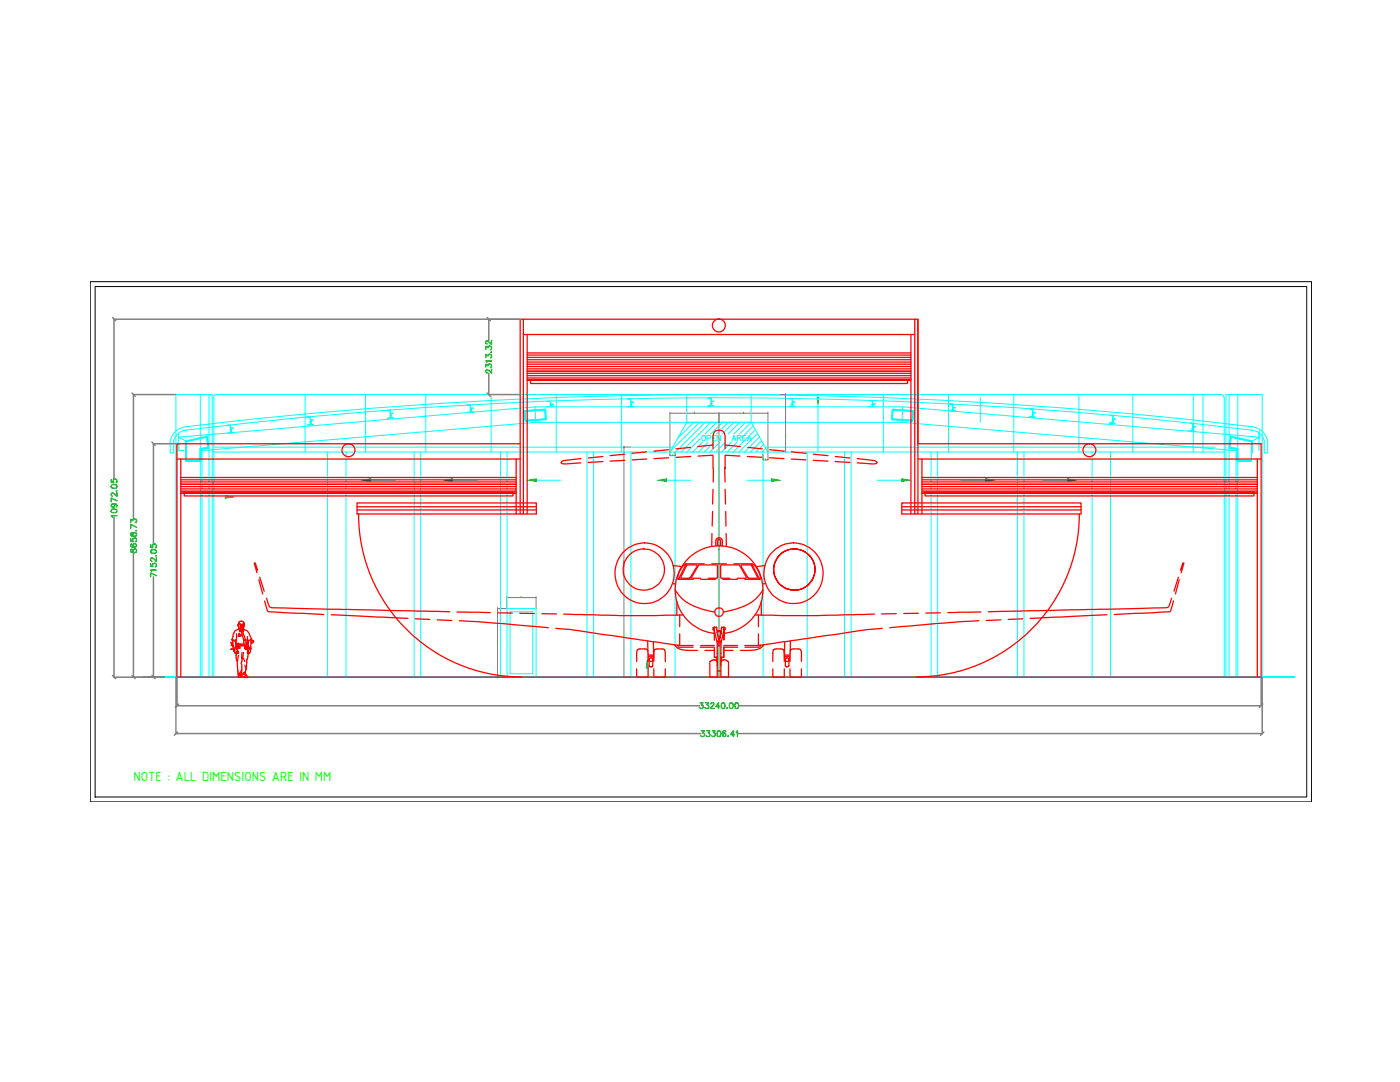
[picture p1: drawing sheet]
<svg xmlns="http://www.w3.org/2000/svg" width="279mm" height="216mm" viewBox="0 0 279 216" stroke-linecap="round" stroke-linejoin="round" font-family="sans-serif">
<defs><g id="words">
<text font-size="2.8" fill="#0f0" x="26.6" y="155.8">NOTE : ALL DIMENSIONS ARE IN MM</text>
</g></defs>
<!-- layer: WALL -->
<g fill="none" stroke="#0ff" stroke-width=".2">
<path d="M40 78.7v56.4M41.7 78.7v56.4M42.7 79.4v55.7M43.2 78.7a.66 .66 0 0 0-.6 .6M43.2 78.7h200.6M60.9 78.7v11.5M73 78.7v11.5M85 78.7v11.5M98 78.7v11.5M111 78.7v11.5M124.1 78.7v11.5M137 78.7v5.6l-3.3 5.9h-91.4"/>
<path d="M149.9 78.7v5.6l3.4 5.9h91M163.3 78.7v11.5M176.3 78.7v11.5M189.3 78.7v11.5M195.6 79.4v4.9M202.3 78.7v11.5M215.3 78.7v11.5M226.1 78.7v11.5M238.1 78.7v11.5M240.1 78.7v11.5M243.7 78.7a.66 .66 0 0 1 .6 .6M244.3 79.4v55.7"/>
<path d="M245.3 78.7v56.4M247 78.7v56.4M35.7 87.6v2.3M37 85.2a887.1 887.1 0 0 1 213 0M37.1 85.8a877.6 877.6 0 0 1 212.8 0M37.1 85.1a3.6 3.6 0 0 0-3.1 2.9v2.4h.6v-2.4a3 3 0 0 1 2.6-2.2M37.2 88.1l4-.9 .3 2.1-1.6 .2v2.4h-2.7zM40.3 89.5v45.6M42.9 89.2h91.3M46 85.9v.1M46 85.4h.5l-.3 .1v.7l.4 .1-1.1 .2 .5-.3-.1-1.3h-.6l.6-.1 .3 1.6M46.2 85.9h.1"/>
<path d="M61.9 84.3h.1M62 83.8h.5l-.4 .2v.6l.4 .1-1.1 .1 .5-.1v-1.3l-.6-.2h.6l.2 1.6M62.1 84.3h.1M65.4 90.2v44.9M77.9 82.9v.1M77.9 82.9h.1M77.9 83h.1M77.9 82.5l.5-.1-.4 .3 .1 .6 .4 .1-1.1 .1 .4-.1 .1-.2-.1-1.2-.6-.1 .7-.1 .1 1.6M78 82.9l.1 .1M93.8 81.9h.1M93.9 81.8l-.1 .1M93.9 81.4h.5l-.4 .1v.6l.5 .2h-1.2l.5-.1v-1.2v-.1l-.6-.1h.7l.1 1.5"/>
<path d="M94 81.8h.1M104.8 82.1l3.9-.3 .2 1.8-4 .2zM106.8 81.2h73.3M106.8 81.2l-71.1 6 1.3 .8M106.8 81.2l.1 3.1M106.9 84.3h73.1M106.9 84.3l-66.4 5.6-.4-.3M109.9 80.7h.1M109.9 80.7l.5-.1-.4 .2v.2l.5 .1-1.2 .1 .6-.2-.1-.8-.5-.2h.6l.1 1.2M110 80.7h.1M125.3 81.2l.6-.2v-1.2l-.6-.2h.6l.1 1.6M125.9 80.7h.1"/>
<path d="M126 80.2h.4l-.4 .2v.6l.5 .2M126 80.7h.1M141.8 80.5h.1M142 80h.5l-.5 .2 .1 .7 .4 .1h-1.2l.6-.2-.1-1.3-.5-.1h.7v1.6M142 80.5h.1M142.1 80.5h.1M152.8 89.2h89.7M158 80.6v.1M158.1 80.2h.5l-.4 .1 .1 .7 .3 .1h-1.1l.5-.1 .1-1.3-.1-.1-.5-.1h.7l-.1 1.6M158.2 80.6v.1M174 80.7h.1M174.2 80.5l.4 .1-.3 .1-.1 .3 .4 .2-1.1-.1h.5l.1-1-.6-.2h.7l-.1 1.3"/>
<path d="M174.2 80.7h.1M178.2 81.8l3.9 .3-.1 1.7-3.9-.2zM180 84.3l66.4 5.6 .6-.4M180.1 81.2l71.2 6M180.1 81.2l-.1 3.1M190 81.8l.1-1.1-.6-.1h.7l-.1 1.4M190 81.7v.1M190.2 81.3h.4l-.3 .1-.1 .4 .4 .2h-1.1l.4-.1 .1-.1M190.2 81.8h.1M190.2 81.7h.1M190.3 81.7v.1M206.1 82.7h.1"/>
<path d="M206.2 82.2l.4 .1-.4 .2v.5l.4 .3-1.1-.1 .5-.2 .1-1.2-.6-.2h.7l-.1 1.6M206.2 82.7h.1M206.2 82.8h.1M206.3 82.7v.1M221.6 90.2v44.9M222 84v.1M222.1 83.6h.5l-.4 .2-.1 .5 .4 .3-1.1-.2h.5l.2-1.3-.6-.3 .7 .1-.1 1.6M222.2 84v.1M237.9 85.6h.1M238.1 85.1l.5 .1h-.4l-.1 .7 .4 .2-1.2-.1 .6-.2 .2-1.1-.6-.3 .6 .1-.1 1.6M238.1 85.6h.1M246.7 89.5v45.6"/>
<path d="M247 89.9v-.4l-1.6-.2 .3-2.1 4 .9v3.8h-2.7M249.8 85.1a3.6 3.6 0 0 1 3.2 2.9v2.4h-.7v-2.4a2.9 2.9 0 0 0-2.6-2.2M251.3 87.2v2.7M251.3 87.2l-1.6 .9M35.1 135.1v-56.4h7.2v56.4M101.1 121.4h5.9v13.7M101.8 122.1h4.5v12.3h-4.5zM244.7 135.1v-56.4h7.2v56.4"/>
</g>
<path d="M28.6 135.2h229.8v-.2zM28.6 135h229.8l-229.8 .2z" fill="#0ff" stroke="#0ff" stroke-width=".2"/>
<!-- layer: 0 -->
<g fill="none" stroke="#0ff" stroke-width=".2">
<path d="M35.7 89.9h.9M69.1 90.2v44.9M82.6 90.2v44.9M84 90.2v44.9M99.9 90.2v44.9M101.2 90.2v44.9M117.2 90.2v44.9M118.5 90.2v44.9M125.9 90.2v44.9M133.7 90.2h19.6M134.7 90.2v44.9M143.5 90.2v44.9"/>
<path d="M152.3 90.2v44.9M161.1 90.2v44.9M168.5 90.2v44.9M169.9 90.2v44.9M185.8 90.2v44.9M187.1 90.2v44.9M203 90.2v44.9M204.4 90.2v44.9M217.9 90.2v44.9"/>
</g>
<!-- layer: TEXT -->
<g fill="#00b800" stroke="#00b800" stroke-width=".2">
<path d="M129.2 131.9l.2 1.4h-.4z"/>
<path d="M131.5 95.8l1.5-.3v.6z"/>
<path d="M88.8 95.8l1.5-.3v.6z"/>
<path d="M72.4 95.8l1.6-.3v.6z"/>
<path d="M45 98.9l1.5 .3-1.5 .2z"/>
<path d="M105.5 95.8l1.5-.3v.6z"/>
<path d="M154 95.5l1.5 .3-1.5 .3z"/>
<path d="M196.7 95.5l1.5 .3-1.5 .3z"/>
<path d="M213 95.5l1.6 .3-1.6 .3z"/>
<path d="M180 95.5l1.5 .3-1.5 .3z"/>
</g>
<g fill="none" stroke="#0ff" stroke-width=".2">
<path d="M35.7 86.4v1.2M72.4 95.8h6.5M88.8 95.8h6.4M105.5 95.8h6.4M131.5 95.8h6.4M140.1 87l.2-.1a.49 .49 0 0 1 .5 .6 .49 .49 0 0 1-.6 .4l-.1-.4zM141.1 87.4h.6l.1-.4-.7-.1v1.1M142.2 87.4h.4M142.8 86.9h-.6v1.1h.6M143.8 86.9v1.1l-.7-1.1v1.1M146.1 88l.4-1.1 .4 1.1M146.2 87.6h.5"/>
<path d="M147.2 87.4l.6-.1v-.3l-.6-.1v1.1M147.5 87.4l.4 .6M148.2 87.4h.4M148.9 86.9h-.7v1.1h.7M149.1 95.8h6.4M149.2 88l.4-1.1 .4 1.1M149.3 87.6h.5M175.1 95.8h6.4M191.8 95.8h6.4M208.1 95.8h6.5M251.3 86.4v.8M251.3 86v1.6"/>
</g>
<!-- layer: DIM -->
<path d="M163.1 79.4h.3l-.1 1.1z" fill="#00b800" stroke="#00b800" stroke-width=".2"/>
<path d="M155.7 78.7h1.1v5.6M143.5 82.5h-9.8v8.4h1v-.7M143.5 82.5h9.8v9.3h-1v-1.2M143.5 82.5v1.8M156.7 84.3h.1M156.8 84.3l-.1 5.9M107 121.4v-2.2h-5.9v2.2h-1.8v13.7h1.8" fill="none" stroke="#808080" stroke-width=".2"/>
<!-- layer: 0 -->
<g fill="none" stroke="#808080" stroke-width=".2">
<path d="M156.8 78.7h.1M124.5 89.2h.1M133.7 90.9h.1M133.7 82.5h.1M134.7 90.9h.1M143.5 82.5h.1M143.5 84.3h.1M152.3 91.8h.1M153.3 91.8h.1M153.3 82.5h.1M156.8 90.2h.1M156.8 84.3h.1"/>
<path d="M101.1 119.2h.1M107 119.2h.1M99.3 121.4h.1M99.3 135.1h.1M124.5 135.1h.1M143.5 135.1h.1"/>
</g>
<!-- layer: DIM -->
<path d="M134.2 90.9h.1M138.6 82.5h.1M148.4 82.5h.1M152.8 91.8h.1M156.8 87.2h.1M156.8 81.5h.1M104 119.2h.1M99.3 128.3h.1" fill="none" stroke="#00b800" stroke-width=".2"/>
<!-- layer: hatch -->
<g fill="none" stroke="#0ff" stroke-width=".2">
<path d="M37 89.9h.1M37.1 87.9l-.1 .2M37.2 88.2l-.2 .2M37.2 88.3l-.2 .2M37.2 88.5l-.2 .1M37.2 88.5l-.2 .3M37.2 88.7l-.2 .2M37.2 88.8l-.2 .2M37.2 88.9l-.2 .2M37.2 89l-.2 .2M37.2 89.1l-.2 .3M37.2 89.3l-.2 .1"/>
<path d="M37.2 89.4l-.2 .2M37.2 89.5l-.2 .2M37.2 89.6l-.2 .2M37.2 89.7l-.2 .2M37.2 89.8l-.2 .2M37.2 89.9l-.2 .3M37.2 90.1l-.2 .1M37.2 90.2l-.2 .2M37.2 90.3l-.2 .2M37.2 90.4l-.2 .2M37.2 90.5l-.2 .2M37.2 90.6l-.2 .2"/>
<path d="M37.2 90.7l-.2 .3M37.2 90.9l-.2 .1M37.2 91l-.2 .2M37.2 91.1l-.2 .2M37.2 91.2l-.2 .2M37.2 91.3l-.2 .2M37.2 91.4l-.2 .2M37.2 91.6l-.2 .2M37.2 91.7l-.2 .1M37.2 91.8l-.2 .2M37.2 91.9l-.2 .2M37.3 87.9l-.3 .3"/>
<path d="M37.3 91.9l-.2 .2M37.4 87.9l-.4 .4M37.4 91.9l-.2 .2M37.5 91.9l-.1 .2M37.6 87.8l-.3 .3M37.6 91.9l-.2 .2M37.7 87.8l-.2 .2M37.8 91.9l-.2 .2M37.9 87.8l-.3 .2M37.9 91.9l-.2 .2M38 91.9l-.2 .2M38 87.7l-.2 .3"/>
<path d="M38.1 91.9l-.2 .2M38.2 87.7l-.3 .3M38.2 91.9l-.2 .2M38.3 87.7l-.2 .2M38.3 91.9l-.1 .2M38.5 87.7l-.3 .2M38.5 91.9l-.3 .2M38.6 91.9l-.2 .2M38.6 87.6l-.2 .3M38.7 91.9l-.2 .2M38.7 87.6l-.2 .2M38.8 91.9l-.2 .2"/>
<path d="M38.9 87.5l-.2 .3M38.9 91.9l-.2 .2M39 87.5l-.2 .3M39 91.9l-.2 .2M39.1 91.9l-.1 .2M39.2 87.5l-.2 .2M39.3 91.9l-.3 .2M39.3 87.4l-.2 .3M39.4 91.9l-.2 .2M39.5 87.4l-.3 .3M39.5 91.9l-.2 .2M39.6 91.9l-.2 .2"/>
<path d="M39.6 87.4l-.2 .3M39.7 91.9l-.2 .2M39.8 87.4l-.3 .2M39.8 91.9l-.2 .2M39.9 87.3l-.2 .3M40 89.5h-.1M40.1 87.3l-.3 .3M40.1 89.5l-.2 .1M40.1 89.9h.1M40.1 89.8l-.2 .2M40.1 89.9l-.2 .2M40.1 90l-.2 .2"/>
<path d="M40.1 90.1l-.2 .2M40.1 90.2l-.2 .2M40.1 90.4l-.2 .1M40.1 90.5l-.2 .2M40.1 90.6l-.2 .2M40.1 90.7l-.2 .2M40.1 90.8l-.2 .2M40.1 90.9l-.2 .2M40.1 91l-.2 .2M40.1 91.2l-.2 .1M40.1 91.3l-.2 .2M40.1 91.4l-.2 .2"/>
<path d="M40.1 91.5l-.2 .2M40.1 91.6l-.2 .2M40.1 91.7l-.3 .4M40.1 91.8l-.3 .3M40.1 92l-.1 .1M40.1 92.1h.1M40.2 87.3l-.2 .2M40.2 89.4l-.3 .3M40.4 87.2l-.3 .3M40.4 89.4l-.5 .5M40.5 89.4l-.2 .2M40.5 87.2l-.2 .2"/>
<path d="M40.6 89.4l-.2 .2M40.7 87.2l-.3 .2M40.7 89.4l-.2 .2M40.8 87.2l-.2 .2M40.9 89.4l-.2 .2M41 87.1l-.3 .3M41 89.4l-.2 .2M41.1 87.1l-.2 .2M41.1 89.4l-.2 .2M41.2 87.1l-.2 .2M41.2 89.3l-.2 .3M41.4 87l-.3 .3"/>
<path d="M41.4 87.1l-.2 .2M41.4 87.2l-.2 .2M41.4 87.3l-.2 .2M41.4 89.3l-.2 .2M41.5 87.4l-.3 .2M41.5 87.5l-.2 .2M41.5 87.6l-.2 .2M41.5 87.7l-.2 .2M41.5 87.8l-.2 .2M41.5 87.9l-.2 .2M41.5 88l-.1 .2M41.5 88.1l-.1 .2"/>
<path d="M41.5 88.3l-.1 .1M41.6 88.3l-.2 .2M41.6 88.4l-.2 .2M41.6 88.5l-.2 .2M41.6 88.6l-.1 .2M41.6 88.7l-.1 .2M41.6 88.8l-.1 .2M41.7 88.9l-.2 .2M41.7 89.1l-.2 .1M41.7 89.1l-.4 .4M41.7 89.2l-.3 .3M41.7 89.4l-.1 .1"/>
<path d="M41.7 89.4v.1M104.7 81.9l-.1 .1M104.8 81.9l-.2 .2M104.8 82.1l-.2 .2M104.8 82.2l-.2 .2M104.8 82.3l-.2 .2M104.8 82.5l-.1 .1M104.8 82.6l-.1 .1M104.8 82.7l-.1 .1M104.8 82.8l-.1 .2M104.9 82.9l-.2 .1M104.9 83l-.2 .2"/>
<path d="M104.9 83.1l-.2 .2M104.9 83.2l-.2 .2M104.9 83.3l-.2 .2M104.9 83.4l-.2 .2M104.9 81.9l-.3 .3M104.9 83.5l-.2 .2M104.9 83.6l-.2 .2M104.9 83.8l-.2 .1M104.9 83.8l-.2 .2M105 81.9l-.2 .2M105 83.8l-.2 .3M105.2 81.9l-.2 .2"/>
<path d="M105.2 83.8l-.2 .3M105.3 81.9l-.2 .2M105.3 83.8l-.2 .3M105.4 81.9l-.2 .2M105.4 83.8l-.2 .2M105.6 81.9l-.3 .2M105.6 83.8l-.3 .2M105.7 81.8l-.2 .2M105.7 83.8l-.2 .2M105.8 83.8l-.2 .2M105.8 81.8l-.2 .2M105.9 83.8l-.2 .2"/>
<path d="M105.9 81.8l-.2 .2M106 83.8l-.2 .2M106.1 81.8l-.3 .2M106.1 83.8l-.2 .2M106.3 81.8l-.3 .2M106.3 83.8l-.2 .2M106.4 81.8l-.2 .2M106.4 83.8l-.2 .2M106.5 81.8l-.2 .2M106.5 83.8l-.2 .2M106.7 81.8l-.3 .2M106.7 83.7l-.3 .2"/>
<path d="M106.8 81.8l-.2 .2M106.8 83.7l-.2 .2M106.9 81.7l-.2 .2M106.9 83.7l-.2 .2M107 81.7l-.2 .2M107 83.7l-.2 .2M107.2 81.7l-.3 .2M107.2 83.7l-.3 .2M107.2 83.7l-.1 .2M107.3 81.7l-.2 .2M107.4 83.7l-.2 .2M107.4 81.7l-.2 .2"/>
<path d="M107.5 83.7l-.2 .2M107.5 81.7l-.2 .2M107.6 83.7l-.2 .2M107.7 81.7l-.2 .2M107.8 83.7l-.3 .2M107.8 81.7l-.2 .2M107.9 81.7l-.2 .2M107.9 83.6l-.2 .2M108 81.7l-.2 .2M108 83.6l-.2 .2M108.1 81.6l-.2 .3M108.1 83.6l-.2 .2"/>
<path d="M108.3 81.6l-.3 .3M108.3 83.6l-.3 .2M108.4 81.6l-.2 .3M108.4 83.6l-.2 .2M108.5 81.6l-.2 .3M108.5 83.6l-.2 .2M108.6 81.6l-.2 .3M108.6 83.6l-.2 .2M108.8 81.6l-.2 .2M108.8 83.6l-.2 .2M108.9 81.6l-.2 .2M108.9 81.7l-.2 .2"/>
<path d="M108.9 81.8l-.2 .2M108.9 81.9l-.1 .2M108.9 82l-.1 .2M108.9 82.1l-.1 .2M108.9 82.2l-.1 .2M109 82.3l-.2 .2M109 82.5l-.2 .1M109 82.6l-.2 .1M109 82.7l-.2 .1M109 82.8l-.2 .2M109 82.9l-.2 .1M109 83l-.2 .2"/>
<path d="M109 83.1l-.2 .2M109 83.2l-.1 .2M109 83.3l-.1 .2M109 83.4l-.4 .4M109.1 83.5l-.3 .3M109.1 83.6l-.2 .2M109.1 83.7l-.1 .1M137.3 84.3l-.5 .4M138.4 84.3l-3.1 3.1M139.6 84.3l-5.8 5.7M139.8 87.5l-2.7 2.7M140.2 88.2l-2 2"/>
<path d="M140.7 84.3l-5.9 5.9M141.4 88.2l-2 2M141.9 84.3l-6 5.9M142.5 88.2l-1.9 2M143 84.3l-2.3 2.3M143.7 88.2l-2 2M144.2 84.3l-2.4 2.3M144.8 88.2l-2 2M145.3 84.3l-2.3 2.3M146 88.2l-2 2M146.5 84.3l-2.4 2.3M147.1 88.2l-1.9 2"/>
<path d="M147.6 84.3l-2.3 2.3M148.8 84.3l-2.4 2.3M149.9 84.3l-2.3 2.3M150.3 85l-2.2 2.3M150.8 85.8l-4.5 4.4M151.2 86.5l-3.7 3.7M151.6 87.2l-3 3M152 88l-2.3 2.2M152.4 88.7l-1.5 1.5M152.8 89.4l-.7 .8M153.3 90.2h-.1M177.9 83.7v.1"/>
<path d="M177.9 83.6l.1 .2M177.9 83.5l.3 .3M177.9 83.4l.4 .4M177.9 83.3l.2 .2M177.9 83.2l.2 .2M177.9 83.1l.2 .2M177.9 83l.2 .2M177.9 82.9l.2 .1M177.9 82.8l.3 .2M177.9 82.7l.3 .1M178 82.6l.2 .1M178 82.5l.2 .1"/>
<path d="M178 82.3l.2 .2M178 82.2l.2 .2M178 82.1l.2 .2M178 82l.2 .2M178 81.9l.2 .2M178 81.8l.2 .2M178 81.7l.2 .2M178.1 81.6l.2 .2M178.2 83.6l.2 .2M178.2 81.6l.2 .2M178.3 83.6l.2 .2M178.3 81.6l.2 .3"/>
<path d="M178.4 83.6l.3 .2M178.4 81.6l.3 .3M178.5 81.6l.2 .3M178.6 83.6l.2 .2M178.7 81.6l.2 .3M178.7 83.6l.2 .2M178.8 81.6l.2 .3M178.8 83.6l.2 .2M178.9 81.7l.2 .2M179 83.6l.2 .2M179 83.6l.3 .2M179 81.7l.3 .2"/>
<path d="M179.2 83.7l.2 .2M179.2 81.7l.2 .2M179.3 83.7l.2 .2M179.3 81.7l.2 .2M179.4 83.7l.2 .2M179.4 81.7l.2 .2M179.5 83.7l.3 .2M179.5 81.7l.3 .2M179.7 83.7l.2 .2M179.7 81.7l.2 .2M179.8 83.7l.2 .2M179.8 81.7l.2 .2"/>
<path d="M179.9 81.7l.2 .2M179.9 83.7l.2 .2M180.1 81.7l.1 .2M180.1 83.7l.2 .2M180.1 81.8l.3 .2M180.2 83.7l.2 .2M180.3 81.8l.2 .2M180.3 83.7l.2 .2M180.4 81.8l.2 .2M180.4 83.8l.3 .2M180.5 81.8l.2 .2M180.6 83.8l.1 .2"/>
<path d="M180.7 83.8l.2 .2M180.7 81.8l.2 .2M180.8 83.8l.2 .2M180.8 81.8l.2 .2M180.9 83.8l.2 .2M180.9 81.8l.2 .2M181 83.8l.2 .2M181 81.8l.2 .2M181.2 83.8l.2 .2M181.2 81.8l.2 .2M181.3 83.8l.2 .2M181.3 81.8l.2 .2"/>
<path d="M181.4 83.8l.2 .2M181.4 81.9l.2 .2M181.5 83.8l.3 .2M181.5 81.9l.3 .2M181.6 81.9l.2 .2M181.7 83.8l.2 .3M181.8 81.9l.2 .2M181.8 83.8l.2 .3M181.9 81.9l.2 .2M181.9 83.8l.2 .3M182 83.8l.2 .2M182 81.9l.3 .3"/>
<path d="M182 83.8l.2 .1M182 83.6l.2 .2M182 83.5l.2 .2M182 83.4l.2 .2M182 83.3l.3 .2M182 83.2l.3 .2M182.1 83.1l.2 .2M182.1 83l.2 .2M182.1 82.9l.2 .1M182.1 82.8l.2 .2M182.1 82.7l.2 .1M182.1 82.6l.2 .1"/>
<path d="M182.1 82.5l.2 .1M182.1 82.3l.2 .2M182.1 82.2l.2 .2M182.1 82.1l.2 .2M182.1 81.9l.2 .2M182.3 81.9v.1M245.5 89.1l-.2 .2M245.5 89.2l-.3 .2M245.5 89.3l-.2 .2M245.5 88.7l-.2 .2M245.5 88.8l-.2 .3M245.5 88.9l-.2 .3"/>
<path d="M245.5 87h.1M245.5 88.4l-.2 .2M245.5 88.5l-.2 .3M245.6 88.1l-.2 .3M245.6 88.3l-.3 .2M245.6 89.3l-.2 .2M245.6 87.9l-.2 .2M245.6 88l-.2 .2M245.7 87l-.2 .2M245.7 87.6l-.2 .2M245.7 87.7l-.3 .3M245.7 89.3l-.2 .2"/>
<path d="M245.7 87.3l-.2 .3M245.7 87.4l-.2 .3M245.8 87.1l-.3 .2M245.8 89.4l-.2 .1M245.8 87.1l-.3 .3M245.9 89.4l-.2 .1M245.9 87.1l-.1 .2M246 89.4l-.2 .1M246.1 87.1l-.2 .2M246.1 89.4l-.2 .2M246.1 87.2l-.1 .1M246.2 89.4l-.2 .2"/>
<path d="M246.2 87.2l-.1 .1M246.3 87.2l-.2 .2M246.3 89.4l-.2 .2M246.4 89.4l-.2 .2M246.4 87.2l-.1 .2M246.5 89.4l-.2 .2M246.5 87.2l-.1 .2M246.6 87.2l-.2 .2M246.6 89.4l-.2 .2M246.7 87.3l-.2 .1M246.7 89.4l-.2 .2M246.8 87.3l-.2 .1"/>
<path d="M246.8 89.5l-.2 .1M246.9 87.3l-.2 .1M246.9 89.5l-.2 .1M247 87.3l-.2 .2M247 89.5l-.2 .2M247 89.6l-.2 .2M247 89.7l-.2 .2M247 89.8l-.2 .2M247 89.9l-.2 .3M247 90.1l-.2 .1M247 90.2l-.2 .2M247 90.3l-.2 .2"/>
<path d="M247 90.4l-.2 .2M247 90.5l-.2 .2M247 90.6l-.2 .2M247 90.7l-.2 .3M247 90.9l-.2 .1M247 91l-.2 .2M247 91.1l-.2 .2M247 91.2l-.2 .2M247 91.3l-.2 .2M247 91.4l-.2 .2M247 91.6l-.2 .2M247 91.7l-.2 .1"/>
<path d="M247 91.8l-.2 .2M247 91.9l-.2 .2M247.1 87.4l-.2 .1M247.1 91.9l-.2 .2M247.2 87.4l-.2 .1M247.2 91.9l-.2 .2M247.3 87.4l-.2 .1M247.4 87.4l-.2 .2M247.4 91.9l-.2 .2M247.5 87.4l-.2 .2M247.5 91.9l-.2 .2M247.5 87.4l-.1 .2"/>
<path d="M247.6 91.9l-.2 .2M247.7 87.4l-.2 .2M247.7 91.9l-.2 .2M247.7 87.5l-.1 .2M247.8 91.9l-.2 .2M247.8 87.5l-.1 .2M247.9 87.5l-.1 .2M247.9 91.9l-.2 .2M248 87.5l-.1 .2M248 91.9l-.2 .2M248.1 87.6l-.1 .1M248.2 91.9l-.2 .2"/>
<path d="M248.2 87.6l-.2 .1M248.3 91.9l-.2 .2M248.3 87.6l-.2 .2M248.4 91.9l-.2 .2M248.4 87.6l-.1 .2M248.5 87.7l-.2 .1M248.5 91.9l-.2 .2M248.6 87.7l-.2 .1M248.6 91.9l-.2 .2M248.7 87.7l-.2 .2M248.7 91.9l-.1 .2M248.8 87.7l-.2 .2"/>
<path d="M248.8 91.9l-.2 .2M248.9 87.7l-.2 .2M249 87.7l-.2 .2M249 91.9l-.2 .2M249.1 87.8l-.2 .2M249.1 91.9l-.2 .2M249.2 87.8l-.2 .2M249.2 91.9l-.2 .2M249.3 87.8l-.2 .2M249.3 91.9l-.2 .2M249.4 87.8l-.2 .2M249.4 87.9l-.1 .1"/>
<path d="M249.4 91.9l-.2 .2M249.5 87.9l-.1 .1M249.5 91.9l-.1 .2M249.7 87.9l-.2 .1M249.7 91.9l-.3 .2M249.7 92.1h.1M249.7 92l-.1 .1M249.7 87.9l-.1 .2M249.8 87.9l-.1 .2M249.9 88l-.2 .1M250 89.8l-.3 .2M250 88.6l-.3 .2"/>
<path d="M250 88l-.3 .3M250 88.2l-.3 .2M250 88.3l-.3 .2M250 88.4l-.3 .2M250 88.5l-.3 .2M250 88.8l-.3 .1M250 88.8l-.3 .3M250 89l-.3 .2M250 89.1l-.3 .2M250 89.2l-.3 .2M250 89.3l-.3 .2M250 89.4l-.3 .2"/>
<path d="M250 89.6l-.3 .1M250 89.6l-.3 .3M250 89.9l-.3 .2M250 90l-.3 .2M250 90.1l-.3 .2M250 90.2l-.2 .2M250 90.4h-.1"/>
</g>
<!-- layer: WALL -->
<path d="M125.9 89.2h-1.4v45.9h1.4M143.5 84.3v50.8" fill="none" stroke="#808080" stroke-width=".2"/>
<path d="M124.5 112.2h.1M143.5 109.7h.1" fill="none" stroke="#00b800" stroke-width=".2"/>
<path d="M18 56.2h243.8v103.8h-243.8zM19 57.2h241.8v101.8h-241.8z" fill="none" stroke="#000" stroke-width=".2"/>
<g fill="none" stroke="#f00" stroke-width=".25">
<path d="M115.9 91.5l-3.4 .4a.43 .43 0 0 0-.5 .5l.9 .2 3-.2M120.3 91.1l-2.9 .3M120.3 92.1l-2.9 .2M124.7 90.6l-2.9 .3M124.7 91.8l-2.9 .2M129 90.2l-2.9 .3M129.1 91.6l-2.9 .2M133.4 89.7l-2.9 .3M133.4 91.3l-2.9 .2M137.8 89.3l-2.9 .3M137.9 91.1l-3 .2M142.3 89.5v-2.5a1.21 1.21 0 0 1 1.3-1.2 1.21 1.21 0 0 1 1.1 1.4v2.3"/>
<path d="M142.3 91v5.2M142.3 88.8l-3.1 .3M142.3 90.8l-3 .2M142.3 97.6l-.1 3M144.7 91v5.2M144.7 90.8l3 .2M144.7 88.8l3.1 .3M144.7 97.6l.1 3M149.2 91.1l2.9 .2M149.2 89.3l2.9 .3M153.6 91.3l2.9 .2M153.6 89.7l2.9 .3"/>
<path d="M157.9 91.6l2.9 .2M158 90.2l2.9 .3M162.3 91.8l2.9 .2M162.3 90.6l2.9 .3M166.7 92.1l2.9 .2M166.7 91.1l2.9 .3M171.1 91.5l3.4 .4a.42 .42 0 0 1 .5 .5l-.9 .2-3-.2M51.4 113.8l-.5-1.5h-.2l.6 2M51.7 115.7l.7 2.8M51.8 115.2l.9 2.8M52.8 119.9l.6 2 .3 .2 10.9 .5M53.2 119.4l.5 1.4 .2 .3 .3 .2 35.6 .8"/>
<path d="M124.3 110.3a6 6 0 0 1 8.6-.1 6 6 0 0 1-.2 8.6 5.9 5.9 0 0 1-7.4 .6 5.9 5.9 0 0 1-2.2-7l.5-1.1zM134.2 116.4l.6 .1M134.3 112.8l1.8 .3M134.8 117.7a8.4 8.4 0 0 0 5.8 4l2 .4M135.4 115.6a.48 .48 0 0 1 0-.8 3.1 3.1 0 0 1 1.6-2.3l-1.6 3.1h3M137 112.5h3.6M137.1 112.7h1.9l.1 .3-1.4 2.4-1.8-.1zM139.8 115.4l-1.8-.1 1.5-2.6 3.6 .1v2.5l-1.8 .1M139.8 115.6h3M142 112.5h3M142.1 106.5l-.1 2.5M142.2 102.1l-.1 2.9"/>
<path d="M142.9 109a1.34 1.34 0 0 1 .3-1.7 .68 .68 0 0 1 1 .6l-.1 1.1M143.3 108.9l-.1-.2v-.9l.5-.2a1.25 1.25 0 0 1 0 1.3M144.2 115.6h3M144.8 102.1l.1 2.9M144.9 106.5l.1 2.5M145.7 115.4l-1.8-.1v-2.5l3.6-.1 1.4 2.6-1.8 .1M146.4 112.5h3.6l1.6 3.1h-3M147.9 112.8l2-.1 1.3 2.5-.1 .1-1.8 .1zM150 112.5a3.8 3.8 0 0 1 1.7 3.1h-.1M152.2 117.7a8.3 8.3 0 0 1-5.8 4l-2 .4M152.7 112.8l-1.8 .3M152.8 116.4l-.6 .1"/>
<path d="M153.7 110.6a6 6 0 0 1 8.2-1.1 6 6 0 0 1 1.5 8.1 5.9 5.9 0 0 1-8.3 1.8 5.9 5.9 0 0 1-1.7-8.3zM233.8 119.4l-.4 1.4-.3 .3-.3 .2-35.6 .8M234.2 119.9l-.5 2-.3 .2-11 .5M235.2 115.2l-.9 2.8M235.3 115.7l-.7 2.8M235.6 113.8l.5-1.5h.2l-.6 2M46.2 127.6l.2 .2M46.3 128.8l.3 .6M46.5 128.5l-.2-.1 .2 .4M46.5 128.4l-.4-.2 .2 .6M46.5 128.9l.2 .3M46.5 128.9l.3 .9v.1"/>
<path d="M46.5 128.8l-.3-.1 .4 .2M46.6 129.5l.2 .1M46.7 129.9h.1M46.7 129.9l.1 .1M46.7 129.4l-.6 .2 .6-.1M46.8 129.9h.1M46.8 129.9v.3l.3 .2M47 127.9l.1 1.2M47 130.3v.1M47 127.9l.1 .5M47 130.4l.1 .1a1.92 1.92 0 0 0 .3 1.5M47 130.3h.1"/>
<path d="M47.1 129.1l.6 .1-.1 .2h-.2M47.1 127.8h.1M47.1 128.8l.5 .3-.2 .1M47.1 128.7l.9 .4-.4 .2M47.1 129.1l.1-.1-.1 .1M47.1 128.3l1.1 .3v.3M47.1 129.1h.1M47.1 129.3l.2-.1-.2-.1v.3M47.1 130.2l.3 .2 .1-.1-.1-.1M47.1 128.4l.1 .2M47.1 129.4l.4 .8M47.1 128.4l1.6 .1"/>
<path d="M47.1 127.7v.1M47.1 128.6l.4 .1M47.2 130.4h-.1M47.2 126.4v.8l-.2 .7-.6-.2 .1 1.2M47.2 129h.1M47.2 128.6l-.1 .1M47.3 130.1v-.2l.1 .2-.2-.1 .1 .2M47.3 129.4h.1M47.3 129.4h-.2M47.3 130.2h.1M47.3 130.1h.1M47.3 130.4h-.1"/>
<path d="M47.3 129.2h.3v.2h-.3zM47.4 130.1h-.1M47.4 130.1v.1M47.4 130.2v.1M47.4 130.2h.1M47.4 130.2l.2 .1M47.4 130.3h.1M47.4 129.4h-.3M47.4 130.1h.1M47.5 130.2h.1M47.5 130.2l.1 .1M47.5 129.2l.1 .1-.1 .1"/>
<path d="M47.5 124.6v.2M47.5 124.9l.1 .2M47.5 124.7v.2M47.5 130.3h.1M47.5 128.5v.2M47.6 130.3h.1M47.6 129.3v.1M47.6 128.7v.1M47.6 128.7l.7 .1M47.6 128.5v.2M47.6 124.6v.3M47.6 130.2h.1"/>
<path d="M47.6 129.3l.3 .1-.2-.1M47.6 126.9v.1M47.6 128.5h.1M47.6 124.5l.1 .1M47.6 124.6h.1M47.6 126.9h.1M47.6 125l.3 .5 .4 .2M47.7 125.5a1.48 1.48 0 0 0-1.2 1.5l-.2 .6 .1 .1M47.7 126.5v.1M47.7 129.4h.1M47.7 126.9h.1M47.7 126.6h.1"/>
<path d="M47.7 125.3l-.1 .2 .3 .6 .3-.4M47.7 124.2v.4M47.8 126.9h.1M47.8 126.6h.1M47.8 124l-.2 .5M47.9 126.9h-.1M47.9 126.6l-.1 .2-.1-.1M47.9 126.8v.1M47.9 124l.3-.1 .4 .2M47.9 126.8l.1 .1M47.9 126.9h.1M48 124.7h.1"/>
<path d="M48 124.6h.1M48 126.9h.1M48 126.8h.1M48 124.7h.1zM48 134.8l-.4 .1M48.1 125.1v.1M48.1 124.7h.1M48.1 125.1l.1 .1M48.1 126.8h.1M48.1 124.9l-.2 .1M48.1 126.7v.2M48.1 125.8h.2"/>
<path d="M48.1 125h.1M48.1 133.7l-.3 .7M48.1 134.5v.1a.35 .35 0 0 1-.1 .6 .35 .35 0 0 1-.5-.3l.1-.3M48.2 126l.4 1.7M48.2 125.2h.1M48.2 134.4l.1 .6h.4l.1 .2M48.2 125.2h.2l-.3 .1M48.2 125.8v.1M48.3 125.8l.3 .7a3 3 0 0 1 .4 2.4l-.3-.1v-.3M48.3 125.7v.1M48.3 134.5h.6M48.3 128.8h.1"/>
<path d="M48.3 128.6h.1M48.3 128.8h.6M48.3 128.6v.3M48.3 124.7l.1 .3h-.2M48.3 130.2l-.1 1.3M48.4 124.6l.1 .1M48.4 124.7h.2M48.4 124.7h.1M48.4 125h.2M48.4 125.1v.1M48.4 131.2l.5 .8M48.5 125.3a.29 .29 0 0 1-.2 .2 .29 .29 0 0 1-.3-.2"/>
<path d="M48.6 125.5l.1 .1-.2 .5-.2-.3M48.6 124.7h.1M48.6 125.5l-.3 .2M48.6 130.2l-.3 1.4a.92 .92 0 0 0 0 1.1l-.2 1.8-.6 .1-.2-2.2 .3-1.6M48.6 124.1l.1 .6M48.6 127.8l.3-.1zM48.7 127.8v.7M48.7 128.6h-.4M48.7 124.7l-.1 .8M48.7 125.6l.5 .2 .4 .4 .6 1.3-.7 .4-.1-.9M48.8 134.6l.2-.1 .1 .3M48.8 135.1l.5 .1"/>
<path d="M48.9 132.7l.2 .6-.1 .4M48.9 134.1l-.3 .1-.1 .2M48.9 129v.4l.2 .1 .2-.1v-.3l-.2-.1 .2 .1v.3l-.2 .1-.2-.1v-.3l.2-.1 .2 .1v.3l-.2 .1-.2-.2 .2-.3zM48.9 129.1l.3-.1v.4h-.2zM49.1 134.7l.4 .4-.2 .1M49.1 128.5h.1M49.2 128.5v.2M49.2 128.5h.1M49.2 134.8l-.3 .1M49.2 128.5l.1 .2M49.2 128.7h.1M49.3 127.6l.1 .2"/>
<path d="M49.3 129.2l-.3 .2M49.4 128.4l-.2 .1M49.4 128.6l-.3 .2M49.4 128.4v.2M49.5 128.3l-.1 .1M49.5 130.1l-.2 .1M49.5 127.8l-.1 .2M49.5 128.3l-.4 .2M49.5 130.2l-.1 .1M49.5 130.2l.1-.5v.5l-.2 .2M49.5 128.1l-.1-.2 .1 .3M49.5 128.5l-.6 .5"/>
<path d="M49.5 128.3h.1M49.6 128l-.1 .5 .1 .8M49.6 130.4l-.4 1.3-.2 2.8M49.6 130.4h-.2M49.6 128.8l-.2 .3-.2-.1M49.6 129l-.3 .4M49.6 129.3h.2M49.6 129.3v.1M49.7 130.3l-.2 .1M49.7 130.2l-.1 .2M49.7 130.3l-.1 .1M49.8 130.2v.2"/>
<path d="M49.8 129.4a.69 .69 0 0 0-.4 .8M49.8 129.3h.1zM49.8 129.4h.1M49.8 129.4l.1 .1M49.9 129.4h-.1M49.9 129.5h.1M49.9 129.4v.1M49.9 129.4h.1M49.9 129.5l.1 .4M49.9 129.3h.1M50 129.9l-.3 .4M50 129.3h-.1"/>
<path d="M50 129.3h.1M50 129.5h.1M50 129.3l.1 .1M50 129.4v.1M50 129.4h.1M50.1 129.4h-.1M50.1 127.6v.5M50.1 129v.3M50.1 129.4l-.1 .2M50.1 128.1l-.1 .9M50.1 128l.2-.3 .3 .2-.5 .4M50.2 127.5l-.2 .2"/>
<path d="M50.6 128v.1l-.5 .3M66.1 122.7l15.3 .7M82.9 123.5l2.9 .1M87.3 123.7l2.9 .1M91.2 122.1l6.6 .1M91.7 123.9l3.9 .2 13.8 1.2M99.3 122.3h2.9M103.7 122.4h3M108.1 122.5h3M110.9 125.4l3.2 .2 21.6 3.2M112.5 122.5l11.2 .3 12.6-.1M127.1 132v-1.8a.6 .6 0 0 1 .6-.7h1a.53 .53 0 0 1 .5 .1 .53 .53 0 0 1 .1 .6v1.8"/>
<path d="M127.1 133.5v1.6h2.2v-1.6M129.3 127.9v2M129.3 130.7h1.2M129.6 131.6v1.1a.36 .36 0 0 0 .3 .4 .36 .36 0 0 0 .4-.4v-1.1M129.6 131.4a.25 .25 0 0 1-.2-.3 .25 .25 0 0 1 .4-.1l.2-.1a.28 .28 0 0 1 .4 .2 .28 .28 0 0 1-.2 .3M130.4 128v2.7M130.4 130.7v.5M130.5 132v-1.9l.1-.4 .4-.2h1.2l.4 .2 .2 .4v1.9M130.5 133.5v1.6h2.3v-1.6M134.6 128.6a2.83 2.83 0 0 0 2.7 1.2h1.9M135.1 120.1v2.7M135.2 128.8l.3 .3h2.8"/>
<path d="M135.7 128.8h2.7M135.7 122.7v2.3M135.7 126.5v2.3M139.8 129.1h2.8M139.8 128.8h2.8M140.7 129.8h1.9M141.7 132l.3-.2a.85 .85 0 0 1 1.1 .2v3.1h-1.4zM142.5 125.7h.1a10.6 10.6 0 0 1 .5 4.6v2.6M142.5 125.2v.5zM142.5 125.2h.5M142.5 125.3h-.2v.3h.2M142.6 125.5v-.3v.3"/>
<path d="M142.6 129.2v2l.5-.1M142.6 126.4a8.8 8.8 0 0 1-6.5-13.4 8.8 8.8 0 0 1 14.8 0 8.8 8.8 0 0 1-6.4 13.4M142.6 125.5v2.2M142.9 131.1l.2 .9M143 125.5v-.3v.3M143 125.5l.1 .3h.8l.1-.3M143.1 126.1l.4 1.6 .4-1.6-.7-.1h.7v.1l-.3 1.5-.2 .1v-.3M143.1 131.1v.5M143.1 127.9h.2M143.1 133.9h.8M143.2 126l-.1 .1M143.3 127.9l.1 .2h.3v-.2v.9h-.4z"/>
<path d="M143.7 127.9h.2M143.9 131.1l.1 .1-.1 .4M143.9 129.1v6h1.4M144 125.5v-.3v.3M144 125.2h.5M144.1 131.1l-.2 .9 .3-.3 .5-.1 .7 .4v3.1M144.5 125.7l-.6 2.6v.8M144.5 127.7v-2.1v2.1M144.5 125.5v-.3v.3M144.5 125.7h.1M144.5 125.5v.2M144.5 128.8h2.7"/>
<path d="M144.5 129.8h1.8M144.5 125.2v.5zM144.5 125.3h.2v.3h-.2M147.2 129.1h-2.7v2.1l-.6-.1M148.6 128.8h2.8M151.4 122.7v2.3M151.4 126.5v2.3M151.8 128.8l-.3 .3h-2.8M151.9 120.1v2.7M152.4 128.6a2.97 2.97 0 0 1-2.7 1.2h-1.9M154.2 133.5v1.6h2.3v-1.6M156.5 132l-.1-2.3-.4-.2h-1.1a.55 .55 0 0 0-.7 .6v1.9"/>
<path d="M156.5 130.7h1.2M156.6 130.7v.5M156.6 128v2.7M156.7 131.6v1.1a.37 .37 0 0 0 .3 .4 .37 .37 0 0 0 .5-.3v-1.2M156.8 131.4a.26 .26 0 0 1-.2-.3 .26 .26 0 0 1 .4-.1l.2-.1a.28 .28 0 0 1 .4 .2 .28 .28 0 0 1-.2 .3M157.7 133.5v1.6h2.2v-1.6M157.7 127.9v2M159.9 132v-1.9l-.1-.4-.4-.2h-1.2l-.5 .2v2.3M174.5 122.5l-11.2 .3-12.6-.1M176.1 125.4l-3.2 .2-21.5 3.2M178.9 122.5h-2.9M183.3 122.4h-2.9"/>
<path d="M187.7 122.3h-2.9M195.3 123.9l-3.9 .2-13.8 1.2M195.8 122.1l-6.6 .1M199.7 123.7l-2.9 .1M204.1 123.5l-2.9 .1M220.9 122.7l-15.3 .7"/>
<circle cx="128.5" cy="113.7" r="4.1"/>
<circle cx="158.5" cy="113.7" r="4.1"/>
<circle cx="129.9" cy="131.6" r=".37"/>
<circle cx="143.5" cy="122.1" r=".87"/>
<circle cx="157.1" cy="131.6" r=".37"/>
</g>
<!-- layer: megadoor-AM_7 -->
<g fill="none" stroke="#f00" stroke-width=".25">
<path d="M104.5 66.7h78.1M104.5 63.7h78.1M105.2 66.7v35.9M105.2 74.1h76.6M105.2 75.8h76.6M105.2 75.9h76.6M105.2 75.4h76.6M105.2 75h76.6M105.2 74.5h76.6M105.2 73.6h76.6M105.2 73.1h76.6M105.2 72.7h76.6"/>
<path d="M105.2 72.2h76.6M105.2 71.8h76.6M105.2 71.3h76.6M105.2 70.9h76.6M105.2 70.4h76.6M105.9 75.8h75.2v.7h-75.2zM181.8 66.7v35.9M183.2 63.7v24.8h68.5v46.6h-216.4v-46.6h68.5M35.3 91.6h68.5M36.1 96.6h66.9M36.1 98.2h66.9M36.1 98.5h66.9"/>
<path d="M36.1 98h66.9M36.1 97.6h66.9M36.1 97.1h66.9M36.1 96.2h66.9M36.1 95.7h66.9M36.1 95.3h66.9M36.1 91.6v43.5M36.8 98.2h65.6v.8h-65.6zM103 91.6v11M183.2 91.6h68.5M184 96.6h66.9M184 98.2h66.9"/>
<path d="M184 98.5h66.9M184 98h66.9M184 97.6h66.9M184 97.1h66.9M184 96.2h66.9M184 95.7h66.9M184 95.3h66.9M184 91.6v11M184.6 98.2h65.6v.8h-65.6zM250.9 91.6v43.5M71.3 100.4h35.7v2.2h-35.7zM71.3 101.8h35.7"/>
<path d="M71.3 101.1h35.7M71.6 102.5a32.5 32.5 0 0 0 32.5 32.6M103.8 102.6v-38.9h.7v38.9M180 100.4h35.7v2.2h-35.7zM180 101.8h35.7M180 101.1h35.7M182.6 102.6v-38.9h.6v38.9M215.4 102.5a32.5 32.5 0 0 1-32.5 32.6"/>
<circle cx="143.5" cy="64.9" r="1.29"/>
<circle cx="69.5" cy="89.8" r="1.29"/>
<circle cx="217.4" cy="89.8" r="1.29"/>
</g>
<!-- layer: WALL -->
<path d="M35.1 78.7h-8.5v24.9M97.6 74.5v4.2h6.2M97.6 63.7v4.3M103.8 63.7h-81.1v31.9M35.3 88.5h-4.7v20.1M22.7 103.2v31.9h10.1M26.6 110.3v24.8M30.6 115.1v20M35.1 135.1v11.3h104.7M35.3 135.1v5.7h104.3M251.7 135.1v5.7h-104.3M251.9 135.1v11.3h-104.7" fill="none" stroke="#808080" stroke-width=".3"/>
<!-- layer: 0 -->
<path d="M22.5 63.4l.6 .6M26.3 78.4l.7 .7M97.2 78.4l.6 .7M97.2 63.4l.6 .6M30.3 88.2l.7 .7M22.5 134.8l.6 .6M26.3 134.8l.7 .6M30.3 134.8l.7 .6M35.4 146.1l-.6 .6M35.7 140.5l-.7 .6M252 140.5l-.7 .6M252.2 146.1l-.6 .6" fill="none" stroke="#808080" stroke-width=".3"/>
<!-- layer: WALL -->
<g fill="none" stroke="#00b800" stroke-width=".3">
<path d="M97 73.3v-.6l.4 .3a.39 .39 0 0 1 .6-.3 .39 .39 0 0 1-.1 .7M97 71.3v-.6l.4 .4a.39 .39 0 0 1 .6-.3 .39 .39 0 0 1-.1 .6M97 69.7v-.6l.4 .3a.39 .39 0 0 1 .6-.3 .39 .39 0 0 1-.1 .7M98.1 70.2l-.1 .1M98.1 73.7v.8l-.7-.7-.4 .1v.3l.3 .2M98.1 72h-1.1l.2 .3M98.1 68v.7l-.9-.7-.2 .1v.3l.3 .3M22.2 95.7v.6h.5a.4 .4 0 0 1 0-.6 .4 .4 0 0 1 .6 0 .4 .4 0 0 1-.2 .6M22.2 96.8l.5-.1h.4l.2 .3a.6 .6 0 0 1-.5 .4 .6 .6 0 0 1-.6-.4zM23.3 97.9h-.1M23.3 99.9l-1.1-.5v.7M23.3 98.3v.7l-.8-.6-.3 .2v.3l.3 .1"/>
<path d="M22.2 101.7l.6-.2 .5 .2v.2a.6 .6 0 0 1-.5 .4 .6 .6 0 0 1-.6-.4zM22.6 100.5a.36 .36 0 0 1 .3 .5 .36 .36 0 0 1-.6 .2 .36 .36 0 0 1 .1-.6l.2-.1a.54 .54 0 0 1 .7 .4l-.1 .3M23.3 102.9h-1.1l.2 .3M26.1 107.5v.5l.5 .1a.41 .41 0 0 1-.1-.7 .41 .41 0 0 1 .7 .1 .41 .41 0 0 1-.2 .6M26.1 104.2v-.6l.4 .3a.37 .37 0 0 1 .6-.3 .37 .37 0 0 1-.1 .7M26.1 109.6v.6h.4a.48 .48 0 0 1 .1-.6 .48 .48 0 0 1 .6 0v.4a.38 .38 0 0 1-.5 .2 .38 .38 0 0 1-.2-.4l-.2-.2zM26.1 106.4v.5h.4a.48 .48 0 0 1 .1-.5 .48 .48 0 0 1 .6 0v.5a.48 .48 0 0 1-.6 0 .48 .48 0 0 1-.1-.5zM26.3 108.5l-.2 .1a.57 .57 0 0 0 .5 .7 .57 .57 0 0 0 .6-.4 .36 .36 0 0 0-.3-.4 .36 .36 0 0 0-.4 .3 .36 .36 0 0 0 .4 .4M27.2 105.8l-.1 .1M27.2 105.2l-1.1-.6v.8M30.1 112.5v.5l.4 .1a.4 .4 0 0 1 .1-.6 .4 .4 0 0 1 .6 .1 .4 .4 0 0 1-.2 .5M30.1 108.7v.5l.4 .1a.41 .41 0 0 1 0-.6 .41 .41 0 0 1 .6 0 .41 .41 0 0 1-.1 .6"/>
<path d="M30.1 109.8l.4-.1a.52 .52 0 0 1 .7 .3 .64 .64 0 0 1-.5 .4 .64 .64 0 0 1-.6-.3zM31.1 110.9h.1M31.2 114.9l-1.1-.6v.8M31.2 113.7h-1.1l.2 .3M31.2 111.3v.7l-.9-.7-.2 .2v.3l.2 .2M139.7 140.2h.6l-.3 .5a.39 .39 0 0 1 .3 .6 .39 .39 0 0 1-.7-.1M140 145.8h.6l-.4 .4a.39 .39 0 0 1 .3 .7 .39 .39 0 0 1-.7-.1M140.8 140.2h.6l-.3 .5a.39 .39 0 0 1 .3 .6 .39 .39 0 0 1-.7-.1M141 145.8h.6l-.3 .4a.37 .37 0 0 1 .3 .6 .37 .37 0 0 1-.7 0M141.8 140.5l.1-.2 .4-.1 .2 .4-.8 .8h.8M142.1 145.8h.6l-.3 .4a.39 .39 0 0 1 .3 .7 .39 .39 0 0 1-.7-.1M143.3 145.9l.1-.1a.6 .6 0 0 1 .5 .6 .6 .6 0 0 1-.5 .6l-.3-.2v-.5z"/>
<path d="M143.7 141h-.9l.6-.8v1.2M144.1 140.3l.1-.1a.58 .58 0 0 1 .5 .6 .58 .58 0 0 1-.5 .6l-.2-.2-.1-.3zM144.8 146l-.3-.2a.64 .64 0 0 0 0 1.2 .35 .35 0 0 0 .4-.4 .35 .35 0 0 0-.3-.3 .35 .35 0 0 0-.4 .3M145.1 141.3h-.1h.1M145.3 146.8l.1 .1M145.7 140.3l.2-.1a.6 .6 0 0 1 .4 .6 .6 .6 0 0 1-.4 .6l-.3-.2v-.8zM146.6 146.6h-.8l.6-.8v1.2M146.8 140.3l.2-.1a.58 .58 0 0 1 .4 .6 .58 .58 0 0 1-.4 .6l-.3-.2v-.3zM146.9 146l.3-.2v1.2"/>
</g>
<use href="#words"/>
</svg>
